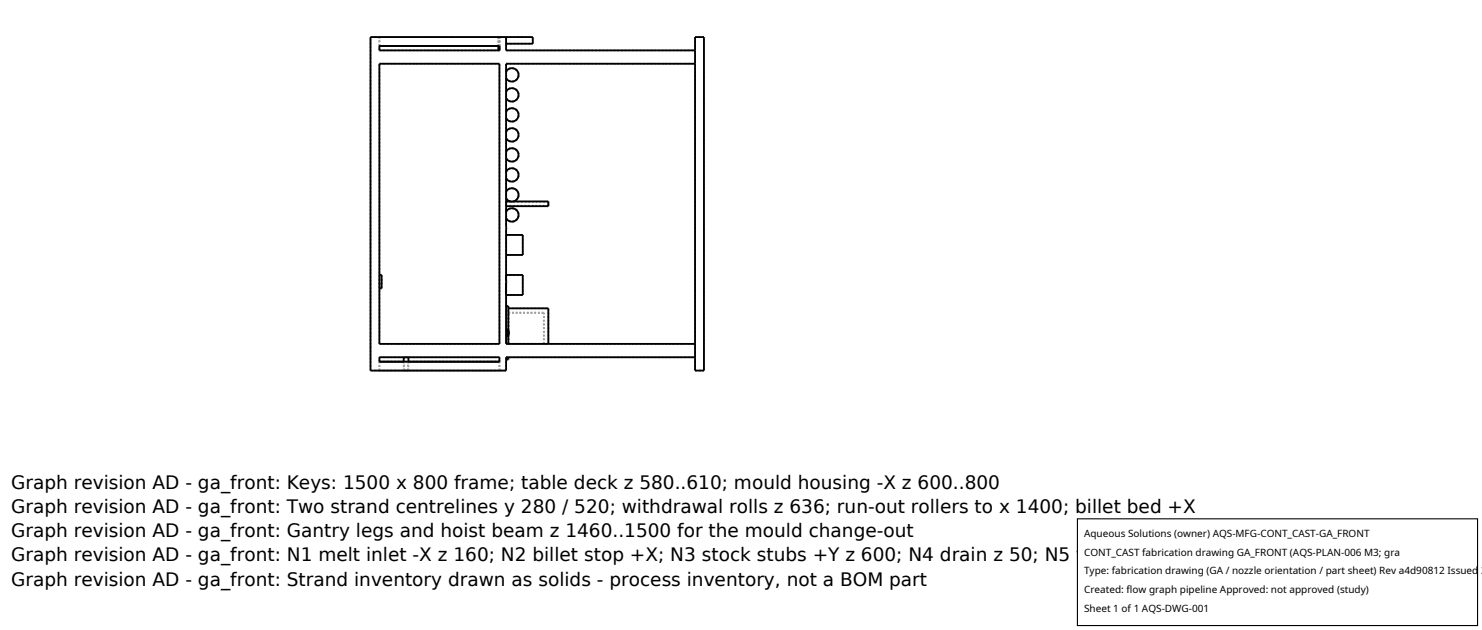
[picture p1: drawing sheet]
<svg xmlns="http://www.w3.org/2000/svg" width="212mm" height="90mm" viewBox="0 0 212 90" stroke-linecap="round" stroke-linejoin="round" font-family="sans-serif">
<defs><g id="words">
<g font-size="2.6">
<text x="1.6" y="69.8">Graph revision AD - ga_front: Keys: 1500 x 800 frame; table deck z 580..610; mould housing -X z 600..800</text>
<text x="1.6" y="73.3">Graph revision AD - ga_front: Two strand centrelines y 280 / 520; withdrawal rolls z 636; run-out rollers to x 1400; billet bed +X</text>
<text x="1.6" y="76.7">Graph revision AD - ga_front: Gantry legs and hoist beam z 1460..1500 for the mould change-out</text>
<text x="1.6" y="80.2">Graph revision AD - ga_front: N1 melt inlet -X z 160; N2 billet stop +X; N3 stock stubs +Y z 600; N4 drain z 50; N5 vent z 800</text>
<text x="1.6" y="83.6">Graph revision AD - ga_front: Strand inventory drawn as solids - process inventory, not a BOM part</text>
</g>
<g font-size="1.4">
<text x="154.8" y="76.6">Aqueous Solutions (owner) AQS-MFG-CONT_CAST-GA_FRONT</text>
<text x="154.8" y="79.3">CONT_CAST fabrication drawing GA_FRONT (AQS-PLAN-006 M3; gra</text>
<text x="154.8" y="82">Type: fabrication drawing (GA / nozzle orientation / part sheet) Rev a4d90812 Issued 2</text>
<text x="154.8" y="84.7">Created: flow graph pipeline Approved: not approved (study)</text>
<text x="154.8" y="87.4">Sheet 1 of 1 AQS-DWG-001</text>
</g>
</g></defs>
<g fill="none" stroke="#a0a0a0" stroke-width=".26" stroke-dasharray=".3 .3" stroke-linecap="butt">
<path d="M52.9 5.3h19.4M54.2 7.2h17.1M54.2 7.2v-.6M54.2 6.6h17.1M54.2 9.1h17.1M54.2 5.3h17.1M54.2 6.6v-1.3M71.2 5.3h.1M71.2 7.2h.1M71.2 6.6h.1M71.2 7.2v-1.9M71.2 6.6v-1.3"/>
<path d="M71.3 7.2v-.6M71.3 5.3v1.9M71.3 6.6v-1.3M71.3 5.3v1.3M72.3 7.2h27M72.3 7.2v-1.9M72.3 9.1h27M72.3 5.3h3.8M72.3 6.2v-.9M72.3 18.8v.9M72.3 15.9v1M72.3 13.1v.9"/>
<path d="M72.3 10.2v1M72.3 6.2h3.8M72.3 19.7l.5 .4 .5 .1 .6-.3 .2-.6-.2-.6-.6-.4-.6 .1-.4 .4M72.3 16.9l.5 .4h.6l.5-.3 .2-.6-.2-.6-.5-.3h-.6l-.5 .4M72.3 14l.4 .4 .6 .1 .6-.4 .2-.5-.2-.6-.6-.4-.5 .1-.5 .4M72.3 11.2l.4 .4h.6l.5-.3 .3-.6-.2-.6-.5-.3h-.7l-.4 .4M76.1 6.2v-.9M99.3 5.3h1.2M99.3 7.2v-1.9M99.3 9.1v-1.9M54.2 39.2v2M54.2 39.9v.7"/>
<path d="M54.2 39.9h.3M54.5 39.9v.7M72.3 32.5v.2M72.3 39.3v2.8M72.3 33.5v2.9M72.3 30.2v1M72.3 27.4v.9M72.3 28.8v.6M72.3 29.4v-.6M72.3 24.5v1M72.3 21.6v1M72.3 32.7v-.2"/>
<path d="M72.3 39.3h2.4M72.3 33.5h2.4M72.3 36.4h2.4M72.3 31.2l.5 .4h.6l.5-.3 .2-.6-.2-.6-.5-.3h-.6l-.5 .4M72.3 28.3l.2 .3 .4 .2M72.3 28.3l.4 .4 .6 .1 .6-.4 .2-.6-.2-.5-.6-.4h-.5l-.5 .5M72.3 25.5l.4 .3 .6 .1 .5-.3 .3-.6-.2-.6-.5-.3h-.7l-.4 .4M72.3 22.6l.4 .4h.7l.5-.3 .2-.6-.3-.6-.5-.3-.6 .1-.4 .3M72.3 28.8h6M72.9 28.8h.4M73.3 28.8l.4-.2 .3-.4 .1-.5-.2-.4-.4-.3-.4-.1-.5 .1-.3 .4M74.7 39.3h-2.4"/>
<path d="M74.7 33.5h-2.4M74.7 36.4h-2.4M74.7 39.3v2.8M74.7 33.5v2.9M78.3 29.4v-.6M78.3 28.8v.6M78.3 29.4h-6M52.9 52.9h19.4M52.9 52.9v-47.6M54.2 52.9h17.1M54.2 49.1v-40M54.2 49.1h17.1"/>
<path d="M54.2 51.6v-.6M54.2 51h17.1M54.2 51.6h17.1M54.2 52.9v-1.3M54.2 41.2v-2M54.2 40.6v-.7M54.5 41.2v-2M54.5 40.6v-.7M54.5 40.6h-.3M57.7 51.6h.6M57.7 51h.6M57.7 52.9h.3"/>
<path d="M57.7 51.6v1.3M57.7 51v1.9M58 51h-.3M58 52.9h.3M58.3 52.9h-.6M58.3 51h-.3M58.3 51v1.9M58.3 51.6v1.3M71.3 49.1v-40M71.3 51.6v-.6M71.3 52.9v-1.3M72.3 52.9v-1.9"/>
<path d="M72.3 51h27M72.3 49.1h27M72.3 49.1v-40M72.3 51v.3M72.3 51h.3M72.3 49.1h.3M72.3 40.1v.2M72.3 48.1v1M72.3 47.9v.2M72.3 47.1v.8M72.3 47v.1M72.3 43.7v3.3"/>
<path d="M72.3 40.3v-.2M72.3 51.3h.3M72.3 48.1l.3-.2 .1-.4-.1-.3-.3-.2M72.3 47l.3 .2M72.3 47.9l.2-.1 .1-.3-.1-.2-.2-.2M72.3 47.1l.2 .1 .1 .3-.1 .3-.2 .1M72.3 43.7h.3M72.3 42.1h2.4M72.6 49.1h5.7M72.6 51.3v-.3M72.6 47.8l-.3 .3M72.6 49.1v-1.3"/>
<path d="M72.6 47.2l.1 .3-.1 .3M72.6 47.2v-3.2M72.6 44h5.7M72.6 47.2v-3.5M72.6 49.1h5.1M72.6 47.2v-2.5M72.6 44.7h5.1M74.7 42.1h-2.4M77.7 49.1v-4.4M78.3 49.1v-5.1M99.3 52.9v-1.9M99.3 52.9h1.2"/>
<path d="M99.3 49.1v-40M99.3 51v-1.9M100.5 52.9v-47.6"/>
</g>
<g fill="none" stroke="#000" stroke-width=".26">
<path d="M54.2 6.6h17.1v.6h-17.1zM54.2 9.1h17.1v40h-17.1zM71.2 6.6v.6M72.3 18.8l.4-.4 .6-.1 .6 .4 .2 .6-.2 .5-.6 .4-.5-.1-.5-.4M72.3 15.9l.5-.4h.6l.5 .3 .2 .6-.2 .6-.5 .3h-.6l-.5-.4M72.3 13.1l.5-.4 .5-.1 .6 .3 .2 .6-.2 .6-.6 .4-.6-.1-.4-.4M72.3 10.2l.4-.4h.7l.5 .3 .2 .6-.3 .6-.5 .3h-.6l-.4-.4M72.3 6.2h3.8v-.9h-23.2v47.6h19.4v-1.9h27M72.3 5.3v1.9h27M99.3 9.1h-27v40h27M99.3 5.3h1.2v47.6h-1.2zM54.2 39.2h.3v2h-.3"/>
<path d="M72.3 30.2l.5-.4h.6l.5 .3 .2 .6-.2 .6-.5 .3h-.6l-.5-.4M72.3 27.4l.5-.5h.5l.6 .3 .2 .6-.2 .6-.6 .4-.6-.1-.4-.4M72.3 24.5l.4-.4h.7l.5 .3 .2 .6-.3 .6-.5 .3-.6-.1-.4-.3M72.3 21.6l.4-.3 .6-.1 .5 .3 .3 .6-.2 .6-.5 .3h-.7l-.4-.4M72.3 28.8h.6M72.3 39.3h2.4v2.8h-2.4M72.3 33.5h2.4v2.9h-2.4M73.3 28.8h5v.6h-6M54.2 51h17.1v.6h-17.1zM57.7 51v.6M58.3 51v.6M72.3 47l.3 .1 .1 .4-.1 .4-.3 .2"/>
<path d="M72.3 47.1l.2 .1 .1 .3-.1 .3-.2 .1M72.3 43.7h.3v3.5M72.6 47.8v1.3M72.6 51v.3h-.3M72.6 44h5.7v5.1"/>
</g>
<path d="M153.9 74.1h57.1v15.2h-57.1z" fill="#fff" stroke="#000" stroke-width=".16"/>
<use href="#words"/>
</svg>
